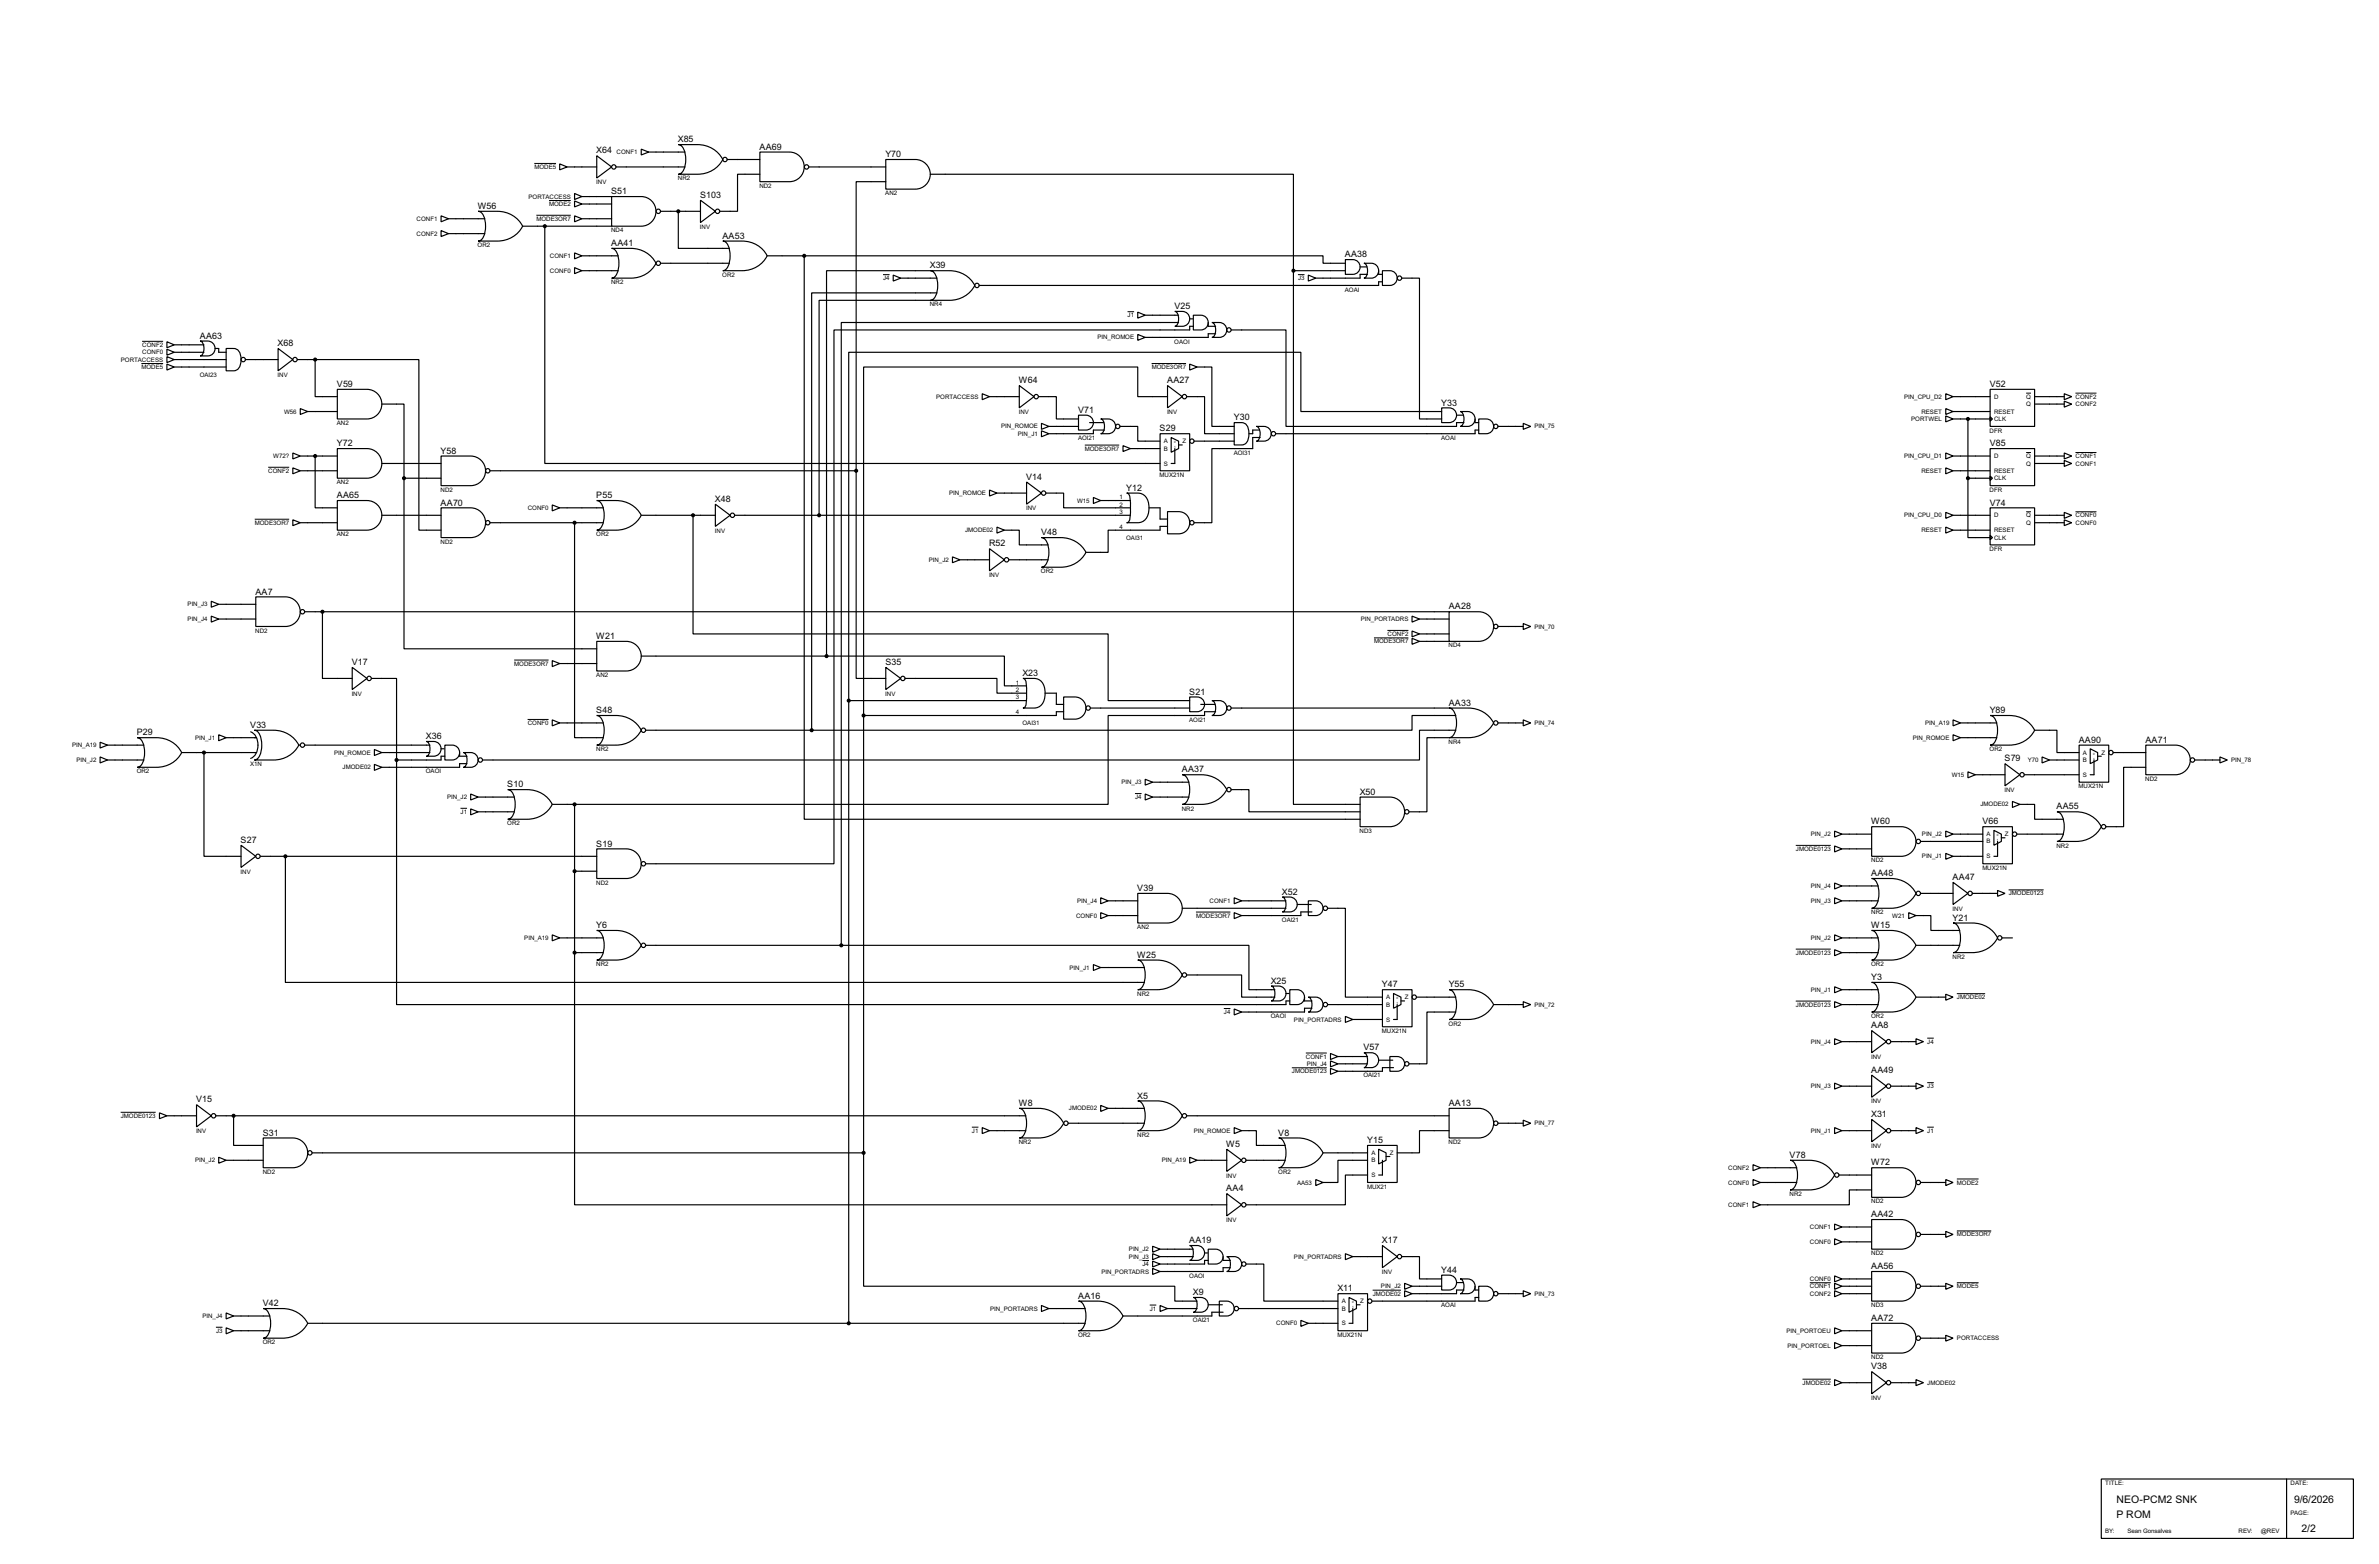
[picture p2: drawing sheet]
<svg xmlns="http://www.w3.org/2000/svg" width="815mm" height="536mm" viewBox="0 0 815 536" stroke-linecap="round" stroke-linejoin="round" font-family="sans-serif">
<defs><g id="words">
<g font-size="4">
<text x="725.3" y="514.9">NEO-PCM2 SNK</text>
<text x="786.2" y="514.9">9/6/2026</text>
<text x="725.3" y="520">P ROM</text>
<text x="788.7" y="525.1">2/2</text>
</g>
<g font-size="3.4">
<text x="204.4" y="52.6">X64</text>
<text x="232.3" y="48.7">X85</text>
<text x="260.3" y="51.3">AA69</text>
<text x="303.4" y="53.8">Y70</text>
<text x="163.7" y="71.6">W56</text>
<text x="209.5" y="66.5">S51</text>
<text x="239.9" y="67.8">S103</text>
<text x="247.6" y="81.8">AA53</text>
<text x="209.5" y="84.3">AA41</text>
<text x="460.9" y="88.2">AA38</text>
<text x="318.7" y="92">X39</text>
<text x="402.5" y="105.9">V25</text>
<text x="68.5" y="116.1">AA63</text>
<text x="95.2" y="118.6">X68</text>
<text x="349.2" y="131.3">W64</text>
<text x="400" y="131.3">AA27</text>
<text x="115.5" y="132.6">V59</text>
<text x="681.9" y="132.6">V52</text>
<text x="369.5" y="141.5">V71</text>
<text x="422.8" y="144">Y30</text>
<text x="493.9" y="139">Y33</text>
<text x="397.4" y="147.8">S29</text>
<text x="115.5" y="152.9">Y72</text>
<text x="151" y="155.5">Y58</text>
<text x="681.9" y="152.9">V85</text>
<text x="351.7" y="164.4">V14</text>
<text x="115.5" y="170.7">AA65</text>
<text x="151" y="173.2">AA70</text>
<text x="204.4" y="170.7">P55</text>
<text x="245" y="172">X48</text>
<text x="386" y="168.2">Y12</text>
<text x="681.9" y="173.2">V74</text>
<text x="356.8" y="183.4">V48</text>
<text x="339" y="187.2">R52</text>
<text x="87.5" y="203.7">AA7</text>
<text x="496.5" y="208.8">AA28</text>
<text x="204.4" y="219">W21</text>
<text x="120.6" y="227.9">V17</text>
<text x="303.4" y="227.9">S35</text>
<text x="350.4" y="231.7">X23</text>
<text x="407.6" y="238">S21</text>
<text x="204.4" y="244.4">S48</text>
<text x="496.5" y="241.8">AA33</text>
<text x="681.9" y="244.4">Y89</text>
<text x="46.9" y="252">P29</text>
<text x="85.8" y="249.4">V33</text>
<text x="146" y="253.3">X36</text>
<text x="712.4" y="254.5">AA90</text>
<text x="735.2" y="254.5">AA71</text>
<text x="687" y="260.9">S79</text>
<text x="173.9" y="269.8">S10</text>
<text x="405" y="264.7">AA37</text>
<text x="466" y="272.3">X50</text>
<text x="704.8" y="277.4">AA55</text>
<text x="641.3" y="282.5">W60</text>
<text x="679.4" y="282.5">V66</text>
<text x="82.5" y="288.8">S27</text>
<text x="204.4" y="290.1">S19</text>
<text x="389.8" y="305.3">V39</text>
<text x="641.3" y="300.2">AA48</text>
<text x="669.2" y="301.5">AA47</text>
<text x="439.3" y="306.6">X52</text>
<text x="669.2" y="315.5">Y21</text>
<text x="204.4" y="318">Y6</text>
<text x="641.3" y="318">W15</text>
<text x="389.8" y="328.2">W25</text>
<text x="641.3" y="335.8">Y3</text>
<text x="435.5" y="337.1">X25</text>
<text x="473.6" y="338.3">Y47</text>
<text x="496.5" y="338.3">Y55</text>
<text x="641.3" y="352.3">AA8</text>
<text x="467.3" y="359.9">V57</text>
<text x="641.3" y="367.6">AA49</text>
<text x="67.2" y="377.7">V15</text>
<text x="389.8" y="376.4">X5</text>
<text x="349.2" y="379">W8</text>
<text x="496.5" y="379">AA13</text>
<text x="641.3" y="382.8">X31</text>
<text x="90.1" y="389.1">S31</text>
<text x="438.1" y="389.1">V8</text>
<text x="420.3" y="393">W5</text>
<text x="468.5" y="391.7">Y15</text>
<text x="613.3" y="396.8">V78</text>
<text x="641.3" y="399.3">W72</text>
<text x="420.3" y="408.2">AA4</text>
<text x="641.3" y="417.1">AA42</text>
<text x="407.6" y="426">AA19</text>
<text x="473.6" y="426">X17</text>
<text x="493.9" y="436.1">Y44</text>
<text x="641.3" y="434.9">AA56</text>
<text x="408.8" y="443.8">X9</text>
<text x="458.4" y="442.5">X11</text>
<text x="90.1" y="447.6">V42</text>
<text x="369.5" y="445">AA16</text>
<text x="641.3" y="452.6">AA72</text>
<text x="641.3" y="469.2">V38</text>
</g>
<g font-size="2.4">
<text x="211.3" y="52.8">CONF1</text>
<text x="183.1" y="57.9">MODE5</text>
<text x="204.3" y="63.1">INV</text>
<text x="232.3" y="61.8">NR2</text>
<text x="260.2" y="64.3">ND2</text>
<text x="181.1" y="68.1">PORTACCESS</text>
<text x="188.2" y="70.6">MODE2</text>
<text x="303.4" y="66.9">AN2</text>
<text x="142.7" y="75.6">CONF1</text>
<text x="183.8" y="75.6">MODE3OR7</text>
<text x="142.7" y="80.8">CONF2</text>
<text x="209.4" y="79.6">ND4</text>
<text x="239.9" y="78.3">INV</text>
<text x="163.7" y="84.7">OR2</text>
<text x="188.4" y="88.3">CONF1</text>
<text x="188.4" y="93.5">CONF0</text>
<text x="247.5" y="94.9">OR2</text>
<text x="302.6" y="96">J4</text>
<text x="444.8" y="96">J3</text>
<text x="209.4" y="97.4">NR2</text>
<text x="460.9" y="99.9">AOAI</text>
<text x="318.6" y="105">NR4</text>
<text x="386.4" y="108.7">J1</text>
<text x="48.7" y="118.9">CONF2</text>
<text x="376.1" y="116.3">PIN_ROMOE</text>
<text x="402.4" y="117.7">OAOI</text>
<text x="41.4" y="123.9">PORTACCESS</text>
<text x="48.7" y="121.4">CONF0</text>
<text x="48.5" y="126.4">MODE5</text>
<text x="68.4" y="129.1">OAI23</text>
<text x="95.1" y="129.1">INV</text>
<text x="394.7" y="126.4">MODE3OR7</text>
<text x="320.8" y="136.6">PORTACCESS</text>
<text x="652.5" y="136.6">PIN_CPU_D2</text>
<text x="683.3" y="136.6">D</text>
<text x="694.4" y="136.6">Q</text>
<text x="711.3" y="136.6">CONF2</text>
<text x="97.3" y="141.7">W56</text>
<text x="349.1" y="141.8">INV</text>
<text x="399.9" y="141.8">INV</text>
<text x="658.4" y="141.7">RESET</text>
<text x="683.3" y="141.7">RESET</text>
<text x="694.4" y="139.1">Q</text>
<text x="711.3" y="139.1">CONF2</text>
<text x="115.4" y="145.7">AN2</text>
<text x="343.1" y="146.8">PIN_ROMOE</text>
<text x="348.8" y="149.3">PIN_J1</text>
<text x="525.8" y="146.8">PIN_75</text>
<text x="654.9" y="144.3">PORTWEL</text>
<text x="681.8" y="148.2">DFR</text>
<text x="683.3" y="144.3">CLK</text>
<text x="369.4" y="150.7">AOI21</text>
<text x="371.8" y="154.4">MODE3OR7</text>
<text x="398.8" y="151.8">A</text>
<text x="398.8" y="154.4">B</text>
<text x="405.2" y="151.8">Z</text>
<text x="422.8" y="155.8">AOI31</text>
<text x="493.9" y="150.7">AOAI</text>
<text x="93.6" y="157">W72?</text>
<text x="398.8" y="159.5">S</text>
<text x="652.5" y="157">PIN_CPU_D1</text>
<text x="683.3" y="157">D</text>
<text x="694.4" y="157">Q</text>
<text x="694.4" y="159.5">Q</text>
<text x="711.3" y="159.5">CONF1</text>
<text x="711.3" y="157">CONF1</text>
<text x="91.9" y="162">CONF2</text>
<text x="115.4" y="165.9">AN2</text>
<text x="397.4" y="163.4">MUX21N</text>
<text x="658.4" y="162">RESET</text>
<text x="683.3" y="162">RESET</text>
<text x="683.3" y="164.5">CLK</text>
<text x="151" y="168.5">ND2</text>
<text x="325.3" y="169.7">PIN_ROMOE</text>
<text x="369.1" y="172.2">W15</text>
<text x="383.7" y="171.1">1</text>
<text x="383.7" y="173.6">2</text>
<text x="681.8" y="168.5">DFR</text>
<text x="87.3" y="179.8">MODE3OR7</text>
<text x="180.8" y="174.7">CONF0</text>
<text x="351.6" y="174.9">INV</text>
<text x="383.7" y="176.2">3</text>
<text x="652.5" y="177.3">PIN_CPU_D0</text>
<text x="683.3" y="177.3">D</text>
<text x="694.4" y="177.3">Q</text>
<text x="694.4" y="179.8">Q</text>
<text x="711.3" y="179.8">CONF0</text>
<text x="711.3" y="177.3">CONF0</text>
<text x="115.4" y="183.8">AN2</text>
<text x="204.3" y="183.8">OR2</text>
<text x="245" y="182.5">INV</text>
<text x="330.7" y="182.4">JMODE02</text>
<text x="383.7" y="181.3">4</text>
<text x="385.9" y="185">OAI31</text>
<text x="658.4" y="182.4">RESET</text>
<text x="683.3" y="182.4">RESET</text>
<text x="683.3" y="184.9">CLK</text>
<text x="151" y="186.3">ND2</text>
<text x="681.8" y="188.8">DFR</text>
<text x="318.3" y="192.5">PIN_J2</text>
<text x="338.9" y="197.7">INV</text>
<text x="356.7" y="196.5">OR2</text>
<text x="64.3" y="207.8">PIN_J3</text>
<text x="64.3" y="212.8">PIN_J4</text>
<text x="466.3" y="212.8">PIN_PORTADRS</text>
<text x="525.8" y="215.4">PIN_70</text>
<text x="87.5" y="216.8">ND2</text>
<text x="470.9" y="220.5">MODE3OR7</text>
<text x="475.5" y="217.9">CONF2</text>
<text x="496.4" y="221.9">ND4</text>
<text x="176.2" y="228.1">MODE3OR7</text>
<text x="204.3" y="232">AN2</text>
<text x="120.5" y="238.4">INV</text>
<text x="303.4" y="238.4">INV</text>
<text x="348.2" y="234.6">1</text>
<text x="348.2" y="237.1">2</text>
<text x="348.2" y="239.7">3</text>
<text x="348.2" y="244.8">4</text>
<text x="180.8" y="248.4">CONF0</text>
<text x="350.4" y="248.5">OAI31</text>
<text x="407.5" y="247.3">AOI21</text>
<text x="525.8" y="248.4">PIN_74</text>
<text x="659.7" y="248.4">PIN_A19</text>
<text x="24.7" y="256">PIN_A19</text>
<text x="66.8" y="253.5">PIN_J1</text>
<text x="204.3" y="257.4">NR2</text>
<text x="496.4" y="254.9">NR4</text>
<text x="655.5" y="253.5">PIN_ROMOE</text>
<text x="681.8" y="257.4">OR2</text>
<text x="26.2" y="261.1">PIN_J2</text>
<text x="85.7" y="262.5">X1N</text>
<text x="114.5" y="258.6">PIN_ROMOE</text>
<text x="117.4" y="263.6">JMODE02</text>
<text x="694.9" y="261.1">Y70</text>
<text x="713.8" y="258.6">A</text>
<text x="713.8" y="261.1">B</text>
<text x="720.1" y="258.6">Z</text>
<text x="764.6" y="261.1">PIN_78</text>
<text x="46.8" y="265">OR2</text>
<text x="145.9" y="265">OAOI</text>
<text x="384.3" y="268.7">PIN_J3</text>
<text x="668.8" y="266.2">W15</text>
<text x="713.8" y="266.2">S</text>
<text x="735.2" y="267.6">ND2</text>
<text x="153.2" y="273.8">PIN_J2</text>
<text x="389" y="273.8">J4</text>
<text x="686.9" y="271.4">INV</text>
<text x="712.3" y="270.1">MUX21N</text>
<text x="157.8" y="278.9">J1</text>
<text x="405" y="277.7">NR2</text>
<text x="678.7" y="276.3">JMODE02</text>
<text x="173.8" y="282.8">OR2</text>
<text x="465.9" y="285.4">ND3</text>
<text x="620.5" y="286.5">PIN_J2</text>
<text x="658.6" y="286.5">PIN_J2</text>
<text x="680.8" y="286.5">A</text>
<text x="687.1" y="286.5">Z</text>
<text x="615.4" y="291.6">JMODE0123</text>
<text x="680.8" y="289">B</text>
<text x="704.7" y="290.4">NR2</text>
<text x="82.4" y="299.3">INV</text>
<text x="641.2" y="295.5">ND2</text>
<text x="658.6" y="294.1">PIN_J1</text>
<text x="679.3" y="298.1">MUX21N</text>
<text x="680.8" y="294.1">S</text>
<text x="204.3" y="303.1">ND2</text>
<text x="620.5" y="304.3">PIN_J4</text>
<text x="369.1" y="309.4">PIN_J4</text>
<text x="414.5" y="309.4">CONF1</text>
<text x="620.5" y="309.4">PIN_J3</text>
<text x="688.4" y="306.8">JMODE0123</text>
<text x="368.8" y="314.4">CONF0</text>
<text x="409.9" y="314.4">MODE3OR7</text>
<text x="439.3" y="315.8">OAI21</text>
<text x="641.2" y="313.3">NR2</text>
<text x="648.5" y="314.4">W21</text>
<text x="669.1" y="312">INV</text>
<text x="179.7" y="322.1">PIN_A19</text>
<text x="389.7" y="318.4">AN2</text>
<text x="620.5" y="322.1">PIN_J2</text>
<text x="615.4" y="327.1">JMODE0123</text>
<text x="669.1" y="328.5">NR2</text>
<text x="204.3" y="331.1">NR2</text>
<text x="366.5" y="332.2">PIN_J1</text>
<text x="641.2" y="331.1">OR2</text>
<text x="389.7" y="341.2">NR2</text>
<text x="620.5" y="339.8">PIN_J1</text>
<text x="419.4" y="347.5">J4</text>
<text x="475" y="342.4">A</text>
<text x="475" y="344.9">B</text>
<text x="481.4" y="342.4">Z</text>
<text x="525.8" y="344.9">PIN_72</text>
<text x="615.4" y="344.9">JMODE0123</text>
<text x="670.6" y="342.4">JMODE02</text>
<text x="435.5" y="348.9">OAOI</text>
<text x="443.4" y="350">PIN_PORTADRS</text>
<text x="473.6" y="353.9">MUX21N</text>
<text x="475" y="350">S</text>
<text x="496.4" y="351.4">OR2</text>
<text x="641.2" y="348.9">OR2</text>
<text x="620.5" y="357.6">PIN_J4</text>
<text x="660.5" y="357.6">J4</text>
<text x="447.5" y="362.7">CONF1</text>
<text x="447.8" y="365.2">PIN_J4</text>
<text x="641.2" y="362.8">INV</text>
<text x="442.7" y="367.8">JMODE0123</text>
<text x="467.2" y="369.2">OAI21</text>
<text x="620.5" y="372.9">PIN_J3</text>
<text x="660.5" y="372.9">J3</text>
<text x="41.4" y="383">JMODE0123</text>
<text x="366.3" y="380.5">JMODE02</text>
<text x="641.2" y="378.1">INV</text>
<text x="67.2" y="388.2">INV</text>
<text x="333.1" y="388.1">J1</text>
<text x="389.7" y="389.5">NR2</text>
<text x="409.1" y="388.1">PIN_ROMOE</text>
<text x="525.8" y="385.6">PIN_77</text>
<text x="620.5" y="388.1">PIN_J1</text>
<text x="660.5" y="388.1">J1</text>
<text x="349.1" y="392">NR2</text>
<text x="470" y="395.7">A</text>
<text x="476.3" y="395.7">Z</text>
<text x="496.4" y="392">ND2</text>
<text x="641.2" y="393.3">INV</text>
<text x="66.8" y="398.3">PIN_J2</text>
<text x="398.1" y="398.3">PIN_A19</text>
<text x="470" y="398.3">B</text>
<text x="592.3" y="400.8">CONF2</text>
<text x="90" y="402.2">ND2</text>
<text x="420.2" y="403.5">INV</text>
<text x="438" y="402.2">OR2</text>
<text x="444.5" y="405.9">AA53</text>
<text x="468.5" y="407.3">MUX21</text>
<text x="470" y="403.3">S</text>
<text x="592.3" y="405.9">CONF0</text>
<text x="670.6" y="405.9">MODE2</text>
<text x="592.3" y="413.5">CONF1</text>
<text x="613.3" y="409.8">NR2</text>
<text x="641.2" y="412.4">ND2</text>
<text x="420.2" y="418.7">INV</text>
<text x="620.2" y="421.1">CONF1</text>
<text x="670.6" y="423.7">MODE3OR7</text>
<text x="386.9" y="428.7">PIN_J2</text>
<text x="386.9" y="431.3">PIN_J3</text>
<text x="443.4" y="431.3">PIN_PORTADRS</text>
<text x="620.2" y="426.2">CONF0</text>
<text x="641.2" y="430.1">ND2</text>
<text x="377.4" y="436.4">PIN_PORTADRS</text>
<text x="391.5" y="433.8">J4</text>
<text x="407.5" y="437.8">OAOI</text>
<text x="473.6" y="436.5">INV</text>
<text x="470.4" y="444">JMODE02</text>
<text x="473.2" y="441.4">PIN_J2</text>
<text x="525.8" y="444">PIN_73</text>
<text x="620.2" y="438.9">CONF0</text>
<text x="620.2" y="444">CONF2</text>
<text x="620.2" y="441.4">CONF1</text>
<text x="670.6" y="441.4">MODE5</text>
<text x="339.3" y="449.1">PIN_PORTADRS</text>
<text x="394" y="449.1">J1</text>
<text x="459.8" y="446.5">A</text>
<text x="459.8" y="449.1">B</text>
<text x="466.1" y="446.5">Z</text>
<text x="493.9" y="447.9">AOAI</text>
<text x="641.2" y="447.9">ND3</text>
<text x="69.4" y="451.6">PIN_J4</text>
<text x="408.8" y="453">OAI21</text>
<text x="437.4" y="454.1">CONF0</text>
<text x="459.8" y="454.1">S</text>
<text x="74" y="456.7">J3</text>
<text x="90" y="460.6">OR2</text>
<text x="369.4" y="458.1">OR2</text>
<text x="458.3" y="458.1">MUX21N</text>
<text x="612.2" y="456.7">PIN_PORTOEU</text>
<text x="612.6" y="461.8">PIN_PORTOEL</text>
<text x="670.6" y="459.2">PORTACCESS</text>
<text x="641.2" y="465.7">ND2</text>
<text x="617.7" y="474.5">JMODE02</text>
<text x="641.2" y="479.7">INV</text>
<text x="660.5" y="474.5">JMODE02</text>
<text x="721.4" y="508.9">TITLE:</text>
<text x="784.9" y="508.9">DATE:</text>
<text x="784.9" y="519.1">PAGE:</text>
<text x="721.4" y="525.4">BY:</text>
<text x="729" y="525.4">Sean Gonsalves</text>
<text x="767.1" y="525.4">REV:</text>
<text x="774.8" y="525.4">@REV</text>
</g>
<g font-size="1.2">
<text x="402.4" y="151.8">0</text>
<text x="402.4" y="153.7">1</text>
<text x="717.4" y="258.6">0</text>
<text x="717.4" y="260.3">1</text>
<text x="684.3" y="286.5">0</text>
<text x="684.3" y="288.3">1</text>
<text x="478.6" y="342.4">0</text>
<text x="478.6" y="344.2">1</text>
<text x="463.4" y="446.5">0</text>
<text x="463.4" y="448.3">1</text>
</g>
</g></defs>
<g fill="none" stroke="#000" stroke-width=".4">
<path d="M191.8 56.2l2.6 1-2.6 1zM194.4 57.2h10.1M204.5 53.4l5.1 3.8-5.1 3.8zM211.1 57.2h23.7M219.8 51.1l2.5 1-2.5 1zM222.3 52.1h12.5M232.5 49.6h6.6a9.6 9.6 0 0 1 8.6 5.1 9.6 9.6 0 0 1-8.6 5h-6.6a3.2 3.2 0 0 0 2.3-3.1 7.7 7.7 0 0 0-1.3-6.6zM249.2 54.7h11.2M260.4 52.1h10.2a5.1 5.1 0 0 1 5 5.1 5.1 5.1 0 0 1-5 5.1h-10.2zM260.4 59.7h-7.6v12.7h-6.1M277.2 57.2h26.4M303.6 54.7h10.1a5.1 5.1 0 0 1 5.1 5 5.1 5.1 0 0 1-5.1 5.1h-10.1z"/>
<path d="M318.8 59.7h124.5v33.1M151.2 74l2.5 1-2.5 1zM151.2 79l2.5 1.1-2.5 1zM153.7 75h12.5M163.9 72.4h6.6a9.6 9.6 0 0 1 8.6 5.1 9.5 9.5 0 0 1-8.6 5.1h-6.6a3.2 3.2 0 0 0 2.3-3.1 7.8 7.8 0 0 0-1.3-6.7zM179.1 77.5h30.5M186.7 77.5v81.3h210.9M196.9 66.3l2.5 1.1-2.5 1zM196.9 74l2.5 1-2.5 1zM196.9 68.9l2.5 1-2.5 1zM199.4 75h10.2M199.4 67.4h10.2"/>
<path d="M199.4 69.9h10.2M209.6 67.4h10.2a5.1 5.1 0 0 1 5 5 5.1 5.1 0 0 1-5 5.1h-10.2zM226.4 72.4h13.7M232.5 72.4v12.7h17.5M240.1 68.6l5.1 3.8-5.1 3.9zM303.6 62.3h-10.2v99M153.7 80.1h12.5M196.9 91.7l2.5 1.1-2.5 1zM196.9 86.7l2.5 1-2.5 1zM199.4 92.8h12.5M199.4 87.7h12.5M209.6 85.1h6.6a9.5 9.5 0 0 1 8.6 5.1 9.5 9.5 0 0 1-8.6 5.1h-6.6a3.2 3.2 0 0 0 2.3-3.1 7.9 7.9 0 0 0-1.3-6.7z"/>
<path d="M226.4 90.2h23.6M247.7 82.6h6.6a9.4 9.4 0 0 1 8.6 5.1 9.5 9.5 0 0 1-8.6 5.1h-6.6a3.2 3.2 0 0 0 2.3-3.2 7.8 7.8 0 0 0-1.3-6.6zM262.9 87.7h12.7M275.6 87.7v193h190.5M275.6 87.7h177.8v2.5h7.7M306.1 94.3l2.6 1-2.6 1zM308.7 95.3h12.4M318.8 92.8h6.6a9.6 9.6 0 0 1 8.7 5 9.6 9.6 0 0 1-8.7 5.1h-6.6a3.2 3.2 0 0 0 2.4-3.1 7.6 7.6 0 0 0-1.4-6.6zM318.8 92.8h-35.5v132M443.3 92.8v182.8h22.8M443.3 92.8h17.8M448.4 94.3l2.5 1-2.5 1z"/>
<path d="M461.1 89a5 5 0 0 1 4.1 .5 2.54 2.54 0 0 1 .8 2.8 2.54 2.54 0 0 1-2.4 1.7h-2.5zM466.1 91.5h2.3M467.4 90.2a5 5 0 0 1 4.1 .5 2.57 2.57 0 0 1 .8 2.9 2.57 2.57 0 0 1-2.3 1.7h-2.6a3.2 3.2 0 0 0 .9-4.4zM468.7 94h-2.6v1.3h-15.2M472.5 92.8v1.2h1.3M473.8 92.8a5 5 0 0 1 4.1 .5 2.53 2.53 0 0 1 .8 2.8 2.53 2.53 0 0 1-2.4 1.7h-2.5zM473.8 96.6h-1.3v1.2h-136.9M480.4 95.3h6.1v48.3h7.6M57.2 117.1l2.5 1.1-2.5 1zM57.2 119.7l2.5 1-2.5 1zM59.7 118.2h10.2M68.6 116.9a5 5 0 0 1 4.2 .5 2.55 2.55 0 0 1 .8 2.9 2.55 2.55 0 0 1-2.4 1.7h-2.6a3.1 3.1 0 0 0 .9-4.4z"/>
<path d="M73.7 119.4h1.3v1.3h2.5M77.5 119.4h2.6a3 3 0 0 1 2.5 3.8 3.1 3.1 0 0 1-2.5 3.9h-2.6zM95.3 119.4l5.1 3.8-5.1 3.9zM318.8 102.9h-38.1v73.7M321.1 100.4h-42.9v149.8M389.9 107l2.6 1-2.6 1zM389.9 114.6l2.6 1-2.6 1zM392.5 108h11.4M402.6 106.7a5.1 5.1 0 0 1 4.2 .5 2.56 2.56 0 0 1 .8 2.9 2.56 2.56 0 0 1-2.4 1.7h-2.6a3.1 3.1 0 0 0 .9-4.4zM403.9 110.5h-115.6v213.4M407.7 109.3h1M409 108a5.2 5.2 0 0 1 4.1 .5 2.54 2.54 0 0 1 .8 2.9 2.54 2.54 0 0 1-2.4 1.7h-2.5z"/>
<path d="M409 111.8h-1.3v1.3h-121.9v182.9h-64.5M414.1 110.5v1.3h2.5M415.3 110.5a5 5 0 0 1 4.2 .6 2.55 2.55 0 0 1 .8 2.8 2.55 2.55 0 0 1-2.4 1.7h-2.6a3.1 3.1 0 0 0 .9-4.3zM416.6 114.4h-2.5v1.2h-21.6M421.9 113.1h18.8v33h58.5v-1.3h2.5M57.2 122.2l2.5 1-2.5 1.1zM57.2 124.8l2.5 1-2.5 1zM59.7 123.2h17.8M59.7 120.7h10.2M59.7 125.8h17.8M84.1 123.2h11.2M101.9 123.2h6.1"/>
<path d="M108 123.2h35.6v58.5h7.6M108 123.2v12.7h7.6M115.6 133.4h10.2a5.1 5.1 0 0 1 5.1 5.1 5.1 5.1 0 0 1-5.1 5.1h-10.2zM130.9 138.5h7.6v25.4M336.6 134.9l2.5 1-2.5 1.1zM339.1 135.9h10.2M349.3 132.1l5.1 3.8-5.1 3.9zM355.9 135.9h6.1v7.7h7.6M400.1 132.1l5.1 3.8-5.1 3.9zM400.1 135.9h-10.2v-10.1h-93.9v119.4M406.7 135.9h6.1v12.7h10.2M407.7 124.8l2.6 1-2.6 1z"/>
<path d="M410.3 125.8h5v20.3h7.7M494.1 139.8a5.2 5.2 0 0 1 4.1 .5 2.54 2.54 0 0 1 .8 2.8 2.54 2.54 0 0 1-2.4 1.7h-2.5zM666.8 134.9l2.5 1-2.5 1.1zM669.3 135.9h12.7M682 133.4h15.3v12.7h-15.3zM697.3 135.9h10.1M697.3 138.5h10.1M707.4 137.5l2.6 1-2.6 1zM707.4 134.9l2.6 1-2.6 1.1zM100.4 155.2l2.5 1.1-2.5 1zM102.9 140l2.6 1-2.6 1zM102.9 156.3h12.7"/>
<path d="M105.5 141h10.1M108 156.3v17.7h7.6M115.6 153.7h10.2a5.1 5.1 0 0 1 5.1 5.1 5.1 5.1 0 0 1-5.1 5.1h-10.2zM130.9 158.8h20.3M151.2 156.3h10.1a5.1 5.1 0 0 1 5.1 5 5.1 5.1 0 0 1-5.1 5.1h-10.1zM356.9 145.1l2.6 1-2.6 1zM356.9 147.6l2.6 1-2.6 1.1zM359.5 146.1h10.1M369.6 142.3a5 5 0 0 1 4.1 .5 2.55 2.55 0 0 1 .9 2.8 2.55 2.55 0 0 1-2.4 1.8h-2.6zM373.4 144.8h4.9M377.2 143.6a5.1 5.1 0 0 1 4.2 .5 2.53 2.53 0 0 1 .8 2.8 2.53 2.53 0 0 1-2.4 1.7h-2.6a3.1 3.1 0 0 0 .9-4.3zM378.5 147.4h-3.8v1.2h-15.2"/>
<path d="M383.8 146.1h6.1v5.1h7.7M384.9 152.7l2.5 1-2.5 1zM387.4 153.7h10.2M397.6 148.6h10.1v12.7h-10.1zM401.4 149.9l2.5 1.3v2.5l-2.5 1.3zM402.6 153.7v5.1h-1.2M403.9 152.5h1.3M409.2 151.2h13.8M423 144.8h2.5a2.99 2.99 0 0 1 2.5 3.8 3 3 0 0 1-2.5 3.9h-2.5zM430.6 146.1a5.2 5.2 0 0 1 4.1 .5 2.54 2.54 0 0 1 .8 2.9 2.54 2.54 0 0 1-2.4 1.7h-2.5a3.1 3.1 0 0 0 .9-4.4zM431.6 147.4h-2.3v1.2h-1.3M431.9 149.9h-2.6v3.8h-14v25.4h-6.1"/>
<path d="M494.1 141h-48.3v-20.3h-154.9v119.4M499.2 142.3h2.3M500.4 141a5.1 5.1 0 0 1 4.2 .5 2.57 2.57 0 0 1 .8 2.9 2.57 2.57 0 0 1-2.4 1.7h-2.6a3.1 3.1 0 0 0 .9-4.4zM505.5 143.6v1.2h1.3M506.8 143.6a5.1 5.1 0 0 1 4.1 .5 2.53 2.53 0 0 1 .8 2.8 2.53 2.53 0 0 1-2.4 1.7h-2.5zM506.8 147.4h-1.3v1.2h-68.3M513.4 146.1h8.6M522 145.1l2.6 1-2.6 1zM666.8 155.2l2.5 1.1-2.5 1zM666.8 140l2.5 1-2.5 1zM666.8 142.5l2.5 1.1-2.5 1zM669.3 156.3h12.7"/>
<path d="M669.3 141h12.7M669.3 143.6h12.7M674.4 143.6v20.3M682 153.7h15.3v12.7h-15.3zM682 142.8l.8 .8-.8 .7zM697.3 156.3h10.1M697.3 158.8h10.1M707.4 157.8l2.6 1-2.6 1zM707.4 155.2l2.6 1.1-2.6 1zM100.4 160.3l2.5 1-2.5 1.1zM100.4 178.1l2.5 1-2.5 1zM102.9 161.3h12.7"/>
<path d="M102.9 179.1h12.7M115.6 171.5h10.2a5.1 5.1 0 0 1 5.1 5.1 5.1 5.1 0 0 1-5.1 5.1h-10.2zM130.9 176.6h20.3M138.5 163.9v58.4h66M138.5 163.9h12.7M151.2 174h10.1a5.1 5.1 0 0 1 5.1 5.1 5.1 5.1 0 0 1-5.1 5.1h-10.1zM167.9 161.3h125.5M167.9 179.1h38.9M189.3 173l2.5 1-2.5 1.1zM191.8 174h15M196.9 179.1v73.7h9.9M204.5 171.5h6.6a9.6 9.6 0 0 1 8.7 5.1 9.6 9.6 0 0 1-8.7 5.1h-6.6a3.2 3.2 0 0 0 2.4-3.2 7.6 7.6 0 0 0-1.4-6.6z"/>
<path d="M219.8 176.6h25.4M237.5 176.6v40.6h142.3v22.9h27.9M245.2 172.8l5 3.8-5 3.8zM251.8 176.6h135.6M293.4 161.3v71.2h10.2M339.1 167.9l2.6 1.1-2.6 1zM341.7 169h10.1M351.8 165.2l5.1 3.8-5.1 3.8zM358.4 169h6.1v5h22.9M374.7 170.5l2.5 1-2.5 1zM377.2 171.5h10.2M386.1 169h3.8a3.9 3.9 0 0 1 3.8 3.9 5 5 0 0 1-3.1 6.1l-4.5 .1a2.89 2.89 0 0 0 1.3-3.4 18.9 18.9 0 0 0-.5-6.3z"/>
<path d="M393.8 174h3.8v3.9h2.5M400.1 175.3h3.8a3.8 3.8 0 0 1 3.8 3.8 3.8 3.8 0 0 1-3.8 3.8h-3.8zM666.8 175.6l2.5 1-2.5 1zM666.8 160.3l2.5 1-2.5 1.1zM669.3 176.6h12.7M669.3 161.3h12.7M674.4 163.9v20.3h7.6M674.4 163.9h7.6M682 163.1l.8 .8-.8 .7zM682 174h15.3v12.7h-15.3zM697.3 176.6h10.1M697.3 179.1h10.1"/>
<path d="M707.4 178.1l2.6 1-2.6 1zM707.4 175.6l2.6 1-2.6 1zM326.4 190.8l2.6 1-2.6 1zM329 191.8h10.1M339.1 188l5.1 3.8-5.1 3.8zM341.7 180.6l2.5 1.1-2.5 1zM344.2 181.7h5.1v5h9.9M345.7 191.8h13.5M356.9 184.2h6.6a9.6 9.6 0 0 1 8.7 5.1 9.6 9.6 0 0 1-8.7 5.1h-6.6a3.2 3.2 0 0 0 2.4-3.2 7.6 7.6 0 0 0-1.4-6.6zM400.1 180.4h-2.5v1.3h-17.8v7.6h-7.6M666.8 180.6l2.5 1.1-2.5 1zM669.3 181.7h12.7"/>
<path d="M682 183.4l.8 .8-.8 .8zM72.4 206l2.6 1.1-2.6 1zM72.4 211.1l2.6 1-2.6 1.1zM75 212.1h12.7M75 207.1h12.7M87.7 204.5h10.1a5.1 5.1 0 0 1 5.1 5.1 5.1 5.1 0 0 1-5.1 5.1h-10.1zM104.4 209.6h392.2M110.5 209.6v22.9h10.2M204.5 219.8h10.2a5.1 5.1 0 0 1 5.1 5 5.1 5.1 0 0 1-5.1 5.1h-10.2zM483.9 211.1l2.6 1-2.6 1.1zM483.9 216.2l2.6 1-2.6 1zM483.9 218.7l2.6 1.1-2.6 1z"/>
<path d="M486.5 212.1h10.1M486.5 217.2h10.1M486.5 219.8h10.1M496.6 209.6h10.2a5.1 5.1 0 0 1 5.1 5.1 5.1 5.1 0 0 1-5.1 5.1h-10.2zM513.4 214.7h8.6M522 213.7l2.6 1-2.6 1zM120.7 228.7l5.1 3.8-5.1 3.8zM127.3 232.5h8.6v27.9M189.3 226.4l2.5 1-2.5 1zM191.8 227.4h12.7M219.8 224.8h63.5M283.3 224.8h60.9v10.2h7.6"/>
<path d="M303.6 228.7l5.1 3.8-5.1 3.8zM310.2 232.5h31.5v5h10.1M350.6 232.5h3.8a3.8 3.8 0 0 1 3.7 3.9 5 5 0 0 1-3.1 6.1l-4.4 .1a1.56 1.56 0 0 0 1.1-1.7l.1-5.9a2.35 2.35 0 0 0-1.2-2.5zM358.2 237.5h3.8v3.9h2.5M364.5 238.8h3.9a3.8 3.8 0 0 1 3.8 3.8 3.8 3.8 0 0 1-3.8 3.8h-3.9zM407.7 238.8a5.1 5.1 0 0 1 4.1 .5 2.52 2.52 0 0 1 .9 2.9 2.52 2.52 0 0 1-2.4 1.7h-2.6zM34.3 254.3l2.6 1-2.6 1zM34.3 259.4l2.6 1-2.6 1zM36.9 255.3h12.4M47 252.8h6.6a9.5 9.5 0 0 1 8.7 5.1 9.5 9.5 0 0 1-8.7 5h-6.6a3.1 3.1 0 0 0 2.4-3.1 7.8 7.8 0 0 0-1.3-6.6zM62.3 257.9h25.6M69.9 257.9v35.5h12.7"/>
<path d="M75 251.8l2.5 1-2.5 1zM77.5 252.8h10.4M85.9 250.8a5.5 5.5 0 0 1 1.5 8l-1.5 1.1M87.2 250.2h6.6a9.6 9.6 0 0 1 8.6 5.1 9.6 9.6 0 0 1-8.6 5.1h-6.6a3.2 3.2 0 0 0 2.3-3.1 7.8 7.8 0 0 0-1.3-6.7zM102.4 255.3h.5M104.4 255.3h43M128.3 256.8l2.6 1.1-2.6 1zM130.9 257.9h16.5M146.1 254.1a5.1 5.1 0 0 1 4.1 .5 2.54 2.54 0 0 1 .8 2.8 2.54 2.54 0 0 1-2.4 1.7h-2.5a3.1 3.1 0 0 0 .9-4.3zM151.2 256.6h1M152.5 255.3a5.1 5.1 0 0 1 4.1 .5 2.57 2.57 0 0 1 .8 2.9 2.57 2.57 0 0 1-2.4 1.7h-2.5zM152.5 259.1h-1.3v1.3h-15.3"/>
<path d="M157.5 257.9v1.2h2.6M158.8 257.9a5.1 5.1 0 0 1 4.1 .5 2.53 2.53 0 0 1 .8 2.8 2.53 2.53 0 0 1-2.4 1.7h-2.5a3.1 3.1 0 0 0 .9-4.3zM189.3 246.7l2.5 1-2.5 1zM191.8 247.7h15M204.5 245.2h6.6a9.6 9.6 0 0 1 8.7 5 9.6 9.6 0 0 1-8.7 5.1h-6.6a3.2 3.2 0 0 0 2.4-3.1 7.6 7.6 0 0 0-1.4-6.6zM221.3 250.2h56.9M290.9 240.1h60.9M290.9 240.1v213.3M296 245.2v149.8M364.5 243.9h-2.5v1.3h-66M373.7 242.6h34M411.5 241.4h4.9"/>
<path d="M415.3 240.1a5.1 5.1 0 0 1 4.2 .5 2.56 2.56 0 0 1 .8 2.8 2.56 2.56 0 0 1-2.4 1.8h-2.6a3.1 3.1 0 0 0 .9-4.4zM416.6 243.9h-3.8v1.3h-33v30.4h-182.9M421.9 242.6h74.7M496.6 242.6h6.6a9.6 9.6 0 0 1 8.7 5.1 9.6 9.6 0 0 1-8.7 5.1h-6.6a3.2 3.2 0 0 0 2.4-3.2 7.7 7.7 0 0 0-1.4-6.6zM496.6 252.8h-7.6v25.4h-6.1M498.9 250.2h-12.4v10.2h-321.1M498.9 245.2h-15v5h-205.7M513.4 247.7h8.6M522 246.7l2.6 1-2.6 1zM669.3 246.7l2.6 1-2.6 1zM669.3 251.8l2.6 1-2.6 1zM671.9 247.7h12.4"/>
<path d="M671.9 252.8h12.4M682 245.2h6.6a9.5 9.5 0 0 1 8.7 5 9.5 9.5 0 0 1-8.7 5.1h-6.6a3.2 3.2 0 0 0 2.4-3.1 7.7 7.7 0 0 0-1.3-6.6zM697.3 250.2h7.6v7.7h7.6M699.8 259.4l2.6 1-2.6 1zM712.5 255.3h10.2v12.7h-10.2zM716.3 256.6l2.6 1.3v2.5l-2.6 1.3zM718.9 259.1h1.2M724.2 257.9h11.2M735.4 255.3h10.1a5.1 5.1 0 0 1 5.1 5.1 5.1 5.1 0 0 1-5.1 5.1h-10.1zM760.8 259.4l2.5 1-2.5 1zM36.9 260.4h12.4M128.3 261.9l2.6 1-2.6 1.1z"/>
<path d="M135.9 260.4v83.8h304.8v-1.2h1.3M160.1 261.7h-2.6v1.2h-26.6M161.3 272.1l2.6 1-2.6 1zM161.3 277.2l2.6 1-2.6 1zM163.9 273.1h12.4M163.9 278.2h12.4M174 270.6h6.6a9.5 9.5 0 0 1 8.7 5 9.5 9.5 0 0 1-8.7 5.1h-6.6a3.2 3.2 0 0 0 2.4-3.1 7.7 7.7 0 0 0-1.3-6.6zM189.3 275.6h7.6M196.9 275.6v50.8M392.5 267l2.5 1-2.5 1zM392.5 272.1l2.5 1-2.5 1zM395 268h12.5"/>
<path d="M395 273.1h12.5M405.2 265.5h6.6a9.6 9.6 0 0 1 8.6 5.1 9.5 9.5 0 0 1-8.6 5h-6.6a3.1 3.1 0 0 0 2.3-3.1 7.8 7.8 0 0 0-1.3-6.6zM421.9 270.6h6.1v7.6h38.1M466.1 273.1h10.2a5.1 5.1 0 0 1 5.1 5.1 5.1 5.1 0 0 1-5.1 5.1h-10.2zM674.4 264.5l2.6 1-2.6 1zM677 265.5h10.1M687.1 261.7l5.1 3.8-5.1 3.8zM689.7 274.6l2.5 1-2.5 1.1zM692.2 275.6h5.1v5.1h9.9M693.7 265.5h18.8M702.4 260.4h10.1M704.9 278.2h6.6a9.5 9.5 0 0 1 8.6 5.1 9.4 9.4 0 0 1-8.6 5h-6.6a3.1 3.1 0 0 0 2.3-3.1 7.9 7.9 0 0 0-1.3-6.6z"/>
<path d="M717.6 260.4v5.1h-1.3M735.4 262.9h-7.6v20.4h-6.1M752.1 260.4h8.7M82.6 289.6l5.1 3.8-5.1 3.8zM89.2 293.4h115.3M97.8 293.4v43.2h294.4M196.9 298.5h7.6M204.5 290.9h10.2a5.1 5.1 0 0 1 5.1 5 5.1 5.1 0 0 1-5.1 5.1h-10.2zM628.7 284.8l2.5 1-2.5 1zM628.7 289.9l2.5 1-2.5 1zM631.2 285.8h10.2M631.2 290.9h10.2"/>
<path d="M641.4 283.3h10.2a5.1 5.1 0 0 1 5 5 5.1 5.1 0 0 1-5 5.1h-10.2zM658.2 288.3h21.3M666.8 284.8l2.5 1-2.5 1zM666.8 292.4l2.5 1-2.5 1zM669.3 293.4h10.2M669.3 285.8h10.2M679.5 283.3h10.2v12.7h-10.2zM683.3 284.5l2.6 1.3v2.5l-2.6 1.3zM684.6 288.3v5.1h-1.3M685.9 287.1h1.2M691.2 285.8h16M204.5 318.8h6.6a9.6 9.6 0 0 1 8.7 5.1 9.6 9.6 0 0 1-8.7 5.1h-6.6a3.2 3.2 0 0 0 2.4-3.2 7.7 7.7 0 0 0-1.4-6.6z"/>
<path d="M377.2 307.6l2.6 1.1-2.6 1zM377.2 312.7l2.6 1-2.6 1.1zM379.8 308.7h10.1M379.8 313.7h10.1M389.9 306.1h10.2a5.1 5.1 0 0 1 5.1 5.1 5.1 5.1 0 0 1-5.1 5.1h-10.2zM405.2 311.2h35.5M423 307.6l2.5 1.1-2.5 1zM423 312.7l2.5 1-2.5 1.1zM425.5 308.7h15.2M439.5 307.4a5 5 0 0 1 4.1 .5 2.55 2.55 0 0 1 .8 2.8 2.55 2.55 0 0 1-2.4 1.8h-2.5a3.2 3.2 0 0 0 .8-4.4zM444.6 309.9h4.8M448.4 308.7a5 5 0 0 1 4.1 .5 2.53 2.53 0 0 1 .8 2.8 2.53 2.53 0 0 1-2.4 1.7h-2.5z"/>
<path d="M449.6 312.5h-3.8v1.2h-20.3M455 311.2h6.1v30.5h12.7M628.7 302.6l2.5 1-2.5 1zM628.7 307.6l2.5 1.1-2.5 1zM631.2 308.7h12.5M631.2 303.6h12.5M641.4 318.8h6.6a9.5 9.5 0 0 1 8.6 5.1 9.4 9.4 0 0 1-8.6 5.1h-6.6a3.2 3.2 0 0 0 2.3-3.2 7.9 7.9 0 0 0-1.3-6.6zM641.4 301h6.6a9.5 9.5 0 0 1 8.6 5.1 9.5 9.5 0 0 1-8.6 5.1h-6.6a3.2 3.2 0 0 0 2.3-3.1 7.9 7.9 0 0 0-1.3-6.7zM654.1 312.7l2.5 1-2.5 1.1zM656.6 313.7h5.1v5.1h9.9M658.2 306.1h11.1M669.3 316.3h6.6a9.5 9.5 0 0 1 8.7 5.1 9.5 9.5 0 0 1-8.7 5h-6.6a3.1 3.1 0 0 0 2.4-3.1 7.8 7.8 0 0 0-1.3-6.6z"/>
<path d="M669.3 302.3l5.1 3.8-5.1 3.8zM675.9 306.1h8.7M684.6 305.1l2.5 1-2.5 1zM189.3 320.3l2.5 1.1-2.5 1zM191.8 321.4h15M196.9 326.4v86.4h223.5M196.9 326.4h9.9M221.3 323.9h67M288.3 323.9h139.7v15.2h8.9M374.7 330.5l2.5 1-2.5 1zM377.2 331.5h15M389.9 329h6.6a9.5 9.5 0 0 1 8.7 5.1 9.5 9.5 0 0 1-8.7 5h-6.6a3.1 3.1 0 0 0 2.4-3.1 7.8 7.8 0 0 0-1.3-6.6z"/>
<path d="M406.7 334.1h18.8v7.6h11.4M435.7 337.9a5 5 0 0 1 4.1 .5 2.57 2.57 0 0 1 .8 2.8 2.57 2.57 0 0 1-2.4 1.8h-2.5a3.2 3.2 0 0 0 .8-4.4zM442 339.1a4.9 4.9 0 0 1 4.1 .6 2.56 2.56 0 0 1 .8 2.8 2.56 2.56 0 0 1-2.3 1.7h-2.6zM473.8 339.1h10.1v12.7h-10.1zM496.6 339.1h6.6a9.6 9.6 0 0 1 8.7 5.1 9.6 9.6 0 0 1-8.7 5.1h-6.6a3.2 3.2 0 0 0 2.4-3.1 7.7 7.7 0 0 0-1.4-6.7zM628.7 320.3l2.5 1.1-2.5 1zM628.7 338.1l2.5 1-2.5 1.1zM628.7 325.4l2.5 1-2.5 1.1zM631.2 321.4h12.5M631.2 339.1h12.5M631.2 326.4h12.5M641.4 336.6h6.6a9.4 9.4 0 0 1 8.6 5.1 9.5 9.5 0 0 1-8.6 5.1h-6.6a3.2 3.2 0 0 0 2.3-3.2 7.8 7.8 0 0 0-1.3-6.6z"/>
<path d="M656.6 323.9h15M686.1 321.4h3.6M423 345.7l2.5 1.1-2.5 1zM440.7 340.4h1.1M447.1 341.7v1.3h2.5M448.4 341.7a5 5 0 0 1 4.1 .5 2.57 2.57 0 0 1 .8 2.8 2.57 2.57 0 0 1-2.4 1.8h-2.5a3.2 3.2 0 0 0 .8-4.4zM449.6 345.5h-2.5v1.3h-21.6M455 344.2h18.8M461.1 348.3l2.5 1-2.5 1zM463.6 349.3h10.2M477.6 340.4l2.5 1.3v2.5l-2.5 1.3zM478.8 344.2v5.1h-1.2"/>
<path d="M480.1 343h1.3M485.4 341.7h13.5M498.9 346.8h-9.9v17.7h-6.1M511.9 344.2h10.1M522 343.2l2.6 1-2.6 1zM628.7 355.9l2.5 1-2.5 1zM628.7 343.2l2.5 1-2.5 1zM631.2 356.9h10.2M631.2 344.2h12.5M641.4 353.1l5.1 3.8-5.1 3.8zM648 356.9h8.6M656.6 355.9l2.6 1-2.6 1z"/>
<path d="M656.6 341.7h10.2M666.8 340.7l2.5 1-2.5 1zM67.4 378.5l5 3.8-5 3.8zM349.3 379.8h6.6a9.5 9.5 0 0 1 8.6 5.1 9.4 9.4 0 0 1-8.6 5h-6.6a3.1 3.1 0 0 0 2.3-3.1 7.9 7.9 0 0 0-1.3-6.6zM377.2 378.8l2.6 1-2.6 1zM379.8 379.8h12.4M389.9 377.2h6.6a9.5 9.5 0 0 1 8.7 5.1 9.5 9.5 0 0 1-8.7 5.1h-6.6a3.2 3.2 0 0 0 2.4-3.1 7.8 7.8 0 0 0-1.3-6.7zM456 363.5l2.5 1-2.5 1.1zM456 366.1l2.5 1-2.5 1zM456 361l2.5 1-2.5 1zM458.5 364.5h10.2M458.5 362h10.2"/>
<path d="M467.4 360.7a5 5 0 0 1 4.1 .5 2.57 2.57 0 0 1 .8 2.9 2.57 2.57 0 0 1-2.3 1.7h-2.6a3.2 3.2 0 0 0 .9-4.4zM472.5 363.3h4.8M476.3 362a5.1 5.1 0 0 1 4.1 .5 2.54 2.54 0 0 1 .8 2.9 2.54 2.54 0 0 1-2.4 1.7h-2.5zM477.6 365.8h-3.8v1.3h-15.3M496.6 379.8h10.2a5.1 5.1 0 0 1 5.1 5 5.1 5.1 0 0 1-5.1 5.1h-10.2zM628.7 371.1l2.5 1.1-2.5 1zM631.2 372.2h10.2M641.4 368.4l5.1 3.8-5.1 3.8zM648 372.2h8.6M656.6 371.1l2.6 1.1-2.6 1zM54.7 381.3l2.5 1-2.5 1zM57.2 382.3h10.2"/>
<path d="M74 382.3h277.6M75 396.5l2.5 1.1-2.5 1zM77.5 397.6h12.7M80.1 382.3v10.2h10.1M90.2 389.9h10.2a5.1 5.1 0 0 1 5.1 5.1 5.1 5.1 0 0 1-5.1 5.1h-10.2zM107 395h189M296 395v45.7h106.6v5.1h7.7M336.6 386.4l2.5 1-2.5 1zM339.1 387.4h12.5M366.1 384.9h26.1M406.7 382.3h89.9M407.7 396.5l2.6 1.1-2.6 1z"/>
<path d="M410.3 397.6h10.1M420.4 393.8l5.1 3.8-5.1 3.8zM423 386.4l2.5 1-2.5 1zM425.5 387.4h5.1v5.1h9.9M427 397.6h13.5M438.2 389.9h6.6a9.5 9.5 0 0 1 8.6 5.1 9.5 9.5 0 0 1-8.6 5.1h-6.6a3.2 3.2 0 0 0 2.3-3.1 7.9 7.9 0 0 0-1.3-6.7zM453.4 395h15.3M468.7 392.5h10.1v12.7h-10.1zM468.7 397.6h-10.2v7.6h-5.1M472.5 393.8l2.5 1.2v2.6l-2.5 1.2zM473.8 397.6v5h-1.3M475 396.3h1.3"/>
<path d="M496.6 387.4h-10.1v7.6h-7.7M513.4 384.9h8.6M522 383.8l2.6 1.1-2.6 1zM600.8 399.1l2.5 1-2.5 1zM613.5 397.6h6.6a9.6 9.6 0 0 1 8.6 5 9.6 9.6 0 0 1-8.6 5.1h-6.6a3.2 3.2 0 0 0 2.3-3.1 7.6 7.6 0 0 0-1.3-6.6zM628.7 386.4l2.5 1-2.5 1zM631.2 387.4h10.2M641.4 383.6l5.1 3.8-5.1 3.8zM648 387.4h8.6M656.6 386.4l2.6 1-2.6 1zM420.4 409l5.1 3.8-5.1 3.8zM450.9 404.2l2.5 1-2.5 1z"/>
<path d="M468.7 402.6h-7.6v10.2h-34.1M600.8 404.2l2.5 1-2.5 1zM600.8 411.8l2.5 1-2.5 1zM603.3 405.2h12.5M603.3 400.1h12.5M628.7 419.4l2.5 1-2.5 1zM630.2 402.6h11.2M641.4 417.9h10.2a5.1 5.1 0 0 1 5 5 5.1 5.1 0 0 1-5 5.1h-10.2zM641.4 400.1h10.2a5.1 5.1 0 0 1 5 5.1 5.1 5.1 0 0 1-5 5.1h-10.2zM641.4 407.7h-7.6v5.1h-30.5M658.2 405.2h8.6M666.8 404.2l2.5 1-2.5 1z"/>
<path d="M395 434.6l2.6 1.1-2.6 1zM395 427l2.6 1-2.6 1.1zM395 429.6l2.6 1-2.6 1zM395 432.1l2.6 1-2.6 1zM397.6 430.6h11.4M397.6 428h11.4M407.7 426.8a5.1 5.1 0 0 1 4.1 .5 2.56 2.56 0 0 1 .9 2.8 2.56 2.56 0 0 1-2.4 1.8h-2.6a3.2 3.2 0 0 0 .9-4.4zM412.8 429.3h1M414.1 428a5 5 0 0 1 4.1 .6 2.55 2.55 0 0 1 .8 2.8 2.55 2.55 0 0 1-2.4 1.7h-2.5zM414.1 431.9h-1.3v1.2h-15.2M419.2 430.6v1.3h2.5M420.4 430.6a5.1 5.1 0 0 1 4.1 .5 2.55 2.55 0 0 1 .9 2.8 2.55 2.55 0 0 1-2.4 1.8h-2.6a3.2 3.2 0 0 0 .9-4.4z"/>
<path d="M421.7 434.4h-2.5v1.3h-21.6M427 433.1h6.1v12.7h25.4M461.1 429.6l2.5 1-2.5 1zM463.6 430.6h10.2M473.8 426.8l5 3.8-5 3.8zM480.4 430.6h6.1v7.6h7.6M481.4 439.7l2.5 1-2.5 1.1zM494.1 436.9a5.1 5.1 0 0 1 4.1 .5 2.56 2.56 0 0 1 .8 2.9 2.56 2.56 0 0 1-2.4 1.7h-2.5zM499.2 439.5h2.3M500.4 438.2a5.2 5.2 0 0 1 4.2 .5 2.54 2.54 0 0 1 .8 2.9 2.54 2.54 0 0 1-2.4 1.7h-2.6a3.1 3.1 0 0 0 .9-4.4zM628.7 437.2l2.5 1-2.5 1zM628.7 439.7l2.5 1-2.5 1.1z"/>
<path d="M628.7 424.5l2.5 1-2.5 1zM631.2 438.2h10.2M631.2 420.4h10.2M631.2 425.5h10.2M641.4 435.7h10.2a5.1 5.1 0 0 1 5 5 5.1 5.1 0 0 1-5 5.1h-10.2zM658.2 423h8.6M666.8 439.7l2.5 1-2.5 1.1zM666.8 421.9l2.5 1.1-2.5 1zM77.5 449.9l2.6 1-2.6 1zM77.5 455l2.6 1-2.6 1zM80.1 456h12.4M80.1 450.9h12.4"/>
<path d="M90.2 448.4h6.6a9.6 9.6 0 0 1 8.7 5 9.6 9.6 0 0 1-8.7 5.1h-6.6a3.2 3.2 0 0 0 2.4-3.1 7.6 7.6 0 0 0-1.4-6.6zM105.5 453.4h266.4M356.9 447.3l2.6 1.1-2.6 1zM359.5 448.4h12.4M369.6 445.8h6.6a9.6 9.6 0 0 1 8.7 5.1 9.6 9.6 0 0 1-8.7 5.1h-6.6a3.2 3.2 0 0 0 2.4-3.2 7.7 7.7 0 0 0-1.4-6.6zM397.6 447.3l2.5 1.1-2.5 1zM400.1 448.4h10.2M409 444.6a5.2 5.2 0 0 1 4.1 .5 2.54 2.54 0 0 1 .8 2.8 2.54 2.54 0 0 1-2.4 1.7h-2.5a3.1 3.1 0 0 0 .9-4.3zM414.1 447.1h4.8M417.9 445.8a5.1 5.1 0 0 1 4.1 .5 2.57 2.57 0 0 1 .8 2.9 2.57 2.57 0 0 1-2.4 1.7h-2.5zM419.2 449.6h-3.9v1.3h-30.4M424.5 448.4h34"/>
<path d="M445.8 452.4l2.6 1-2.6 1.1zM448.4 453.4h10.1M458.5 443.3h10.2v12.7h-10.2zM462.3 444.6l2.6 1.2v2.6l-2.6 1.2zM463.6 448.4v5h-1.3M464.9 447.1h1.2M481.4 442.3l2.5 1-2.5 1zM483.9 440.7h10.2M501.7 442h-2.5v1.3h-15.3M505.5 440.7v1.3h1.3M506.8 440.7a5 5 0 0 1 4.1 .6 2.55 2.55 0 0 1 .8 2.8 2.55 2.55 0 0 1-2.4 1.7h-2.5zM506.8 444.6h-1.3v1.2h-35.3"/>
<path d="M513.4 443.3h8.6M522 442.3l2.6 1-2.6 1zM628.7 455l2.5 1-2.5 1zM628.7 442.3l2.5 1-2.5 1zM631.2 443.3h10.2M631.2 440.7h10.2M631.2 456h10.2M641.4 453.4h10.2a5.1 5.1 0 0 1 5 5.1 5.1 5.1 0 0 1-5 5.1h-10.2zM658.2 440.7h8.6M658.2 458.5h8.6M666.8 457.5l2.5 1-2.5 1zM628.7 472.7l2.5 1.1-2.5 1z"/>
<path d="M628.7 460l2.5 1.1-2.5 1zM631.2 473.8h10.2M631.2 461.1h10.2M641.4 470l5.1 3.8-5.1 3.8zM648 473.8h8.6M656.6 472.7l2.6 1.1-2.6 1zM720.1 506.8h86.4v20.3h-86.4zM783.6 506.8v20.3"/>
<circle cx="210.3" cy="57.2" r=".75"/>
<circle cx="248.4" cy="54.7" r=".75"/>
<circle cx="276.4" cy="57.2" r=".75"/>
<circle cx="225.6" cy="72.4" r=".75"/>
<circle cx="245.9" cy="72.4" r=".75"/>
<circle cx="225.6" cy="90.2" r=".75"/>
<circle cx="334.8" cy="97.8" r=".75"/>
<circle cx="479.6" cy="95.3" r=".75"/>
<circle cx="421.1" cy="113.1" r=".75"/>
<circle cx="83.3" cy="123.2" r=".75"/>
<circle cx="101.1" cy="123.2" r=".75"/>
<circle cx="355.1" cy="135.9" r=".75"/>
<circle cx="405.9" cy="135.9" r=".75"/>
<circle cx="383" cy="146.1" r=".75"/>
<circle cx="408.4" cy="151.2" r=".75"/>
<circle cx="436.4" cy="148.6" r=".75"/>
<circle cx="512.6" cy="146.1" r=".75"/>
<circle cx="167.1" cy="161.3" r=".75"/>
<circle cx="167.1" cy="179.1" r=".75"/>
<circle cx="251" cy="176.6" r=".75"/>
<circle cx="357.6" cy="169" r=".75"/>
<circle cx="408.4" cy="179.1" r=".75"/>
<circle cx="344.9" cy="191.8" r=".75"/>
<circle cx="103.6" cy="209.6" r=".75"/>
<circle cx="512.6" cy="214.7" r=".75"/>
<circle cx="126.5" cy="232.5" r=".75"/>
<circle cx="309.4" cy="232.5" r=".75"/>
<circle cx="103.6" cy="255.3" r=".75"/>
<circle cx="220.5" cy="250.2" r=".75"/>
<circle cx="372.9" cy="242.6" r=".75"/>
<circle cx="421.1" cy="242.6" r=".75"/>
<circle cx="512.6" cy="247.7" r=".75"/>
<circle cx="723.4" cy="257.9" r=".75"/>
<circle cx="164.6" cy="260.4" r=".75"/>
<circle cx="421.1" cy="270.6" r=".75"/>
<circle cx="482.1" cy="278.2" r=".75"/>
<circle cx="692.9" cy="265.5" r=".75"/>
<circle cx="751.3" cy="260.4" r=".75"/>
<circle cx="88.4" cy="293.4" r=".75"/>
<circle cx="220.5" cy="296" r=".75"/>
<circle cx="657.4" cy="288.3" r=".75"/>
<circle cx="690.4" cy="285.8" r=".75"/>
<circle cx="720.9" cy="283.3" r=".75"/>
<circle cx="454.2" cy="311.2" r=".75"/>
<circle cx="657.4" cy="306.1" r=".75"/>
<circle cx="675.1" cy="306.1" r=".75"/>
<circle cx="220.5" cy="323.9" r=".75"/>
<circle cx="405.9" cy="334.1" r=".75"/>
<circle cx="685.3" cy="321.4" r=".75"/>
<circle cx="454.2" cy="344.2" r=".75"/>
<circle cx="484.6" cy="341.7" r=".75"/>
<circle cx="647.2" cy="356.9" r=".75"/>
<circle cx="482.1" cy="364.5" r=".75"/>
<circle cx="647.2" cy="372.2" r=".75"/>
<circle cx="73.2" cy="382.3" r=".75"/>
<circle cx="106.2" cy="395" r=".75"/>
<circle cx="365.3" cy="384.9" r=".75"/>
<circle cx="405.9" cy="382.3" r=".75"/>
<circle cx="426.2" cy="397.6" r=".75"/>
<circle cx="512.6" cy="384.9" r=".75"/>
<circle cx="647.2" cy="387.4" r=".75"/>
<circle cx="426.2" cy="412.8" r=".75"/>
<circle cx="629.4" cy="402.6" r=".75"/>
<circle cx="657.4" cy="405.2" r=".75"/>
<circle cx="426.2" cy="433.1" r=".75"/>
<circle cx="479.6" cy="430.6" r=".75"/>
<circle cx="657.4" cy="423" r=".75"/>
<circle cx="423.7" cy="448.4" r=".75"/>
<circle cx="469.4" cy="445.8" r=".75"/>
<circle cx="512.6" cy="443.3" r=".75"/>
<circle cx="657.4" cy="458.5" r=".75"/>
<circle cx="657.4" cy="440.7" r=".75"/>
<circle cx="647.2" cy="473.8" r=".75"/>
</g>
<g fill="none" stroke="#000" stroke-width=".34">
<path d="M183.1 56h7.5M183.8 73.8h11.8M188.2 68.7h7.4M302.6 94.1h2.3M444.8 94.1h2.3M48.7 117h7.2M386.4 106.8h2.3M48.5 124.6h7.4M394.7 124.6h11.8M694.4 134.7h1.6M711.3 134.7h7.2M371.8 152.5h11.8"/>
<path d="M694.4 155.1h1.6M711.3 155.1h7.2M87.3 177.9h11.8M91.9 160.1h7.2M694.4 175.4h1.6M711.3 175.4h7.2M470.9 218.6h11.8M475.5 216h7.2M176.2 226.2h11.8M180.8 246.5h7.2M157.8 277h2.3M389 271.9h2.2"/>
<path d="M615.4 289.7h12M409.9 312.5h11.8M688.4 304.9h12M615.4 325.2h12M419.4 345.6h2.3M615.4 343h12M660.5 355.7h2.2M670.6 340.5h9.7M442.7 365.9h12M447.5 360.8h7.2M660.5 371h2.2M41.4 381.1h12"/>
<path d="M333.1 386.2h2.2M660.5 386.2h2.2M670.6 404h7.5M391.5 431.9h2.3M620.2 439.5h7.2M670.6 439.5h7.5M670.6 421.8h11.8M74 454.8h2.3M394 447.2h2.3M470.4 442.1h9.7M617.7 472.6h9.7"/>
</g>
<g fill="#000" stroke="#000" stroke-width=".4">
<circle cx="186.7" cy="77.5" r=".5"/>
<circle cx="232.4" cy="72.4" r=".5"/>
<circle cx="275.6" cy="87.7" r=".5"/>
<circle cx="443.2" cy="92.8" r=".5"/>
<circle cx="108" cy="123.2" r=".5"/>
<circle cx="108" cy="156.3" r=".5"/>
<circle cx="674.4" cy="143.6" r=".5"/>
<circle cx="138.4" cy="163.9" r=".5"/>
<circle cx="196.9" cy="179.1" r=".5"/>
<circle cx="237.5" cy="176.6" r=".5"/>
<circle cx="280.7" cy="176.6" r=".5"/>
<circle cx="293.4" cy="161.3" r=".5"/>
<circle cx="674.4" cy="163.9" r=".5"/>
<circle cx="110.5" cy="209.6" r=".5"/>
<circle cx="283.2" cy="224.8" r=".5"/>
<circle cx="69.9" cy="257.9" r=".5"/>
<circle cx="278.1" cy="250.2" r=".5"/>
<circle cx="290.8" cy="240.1" r=".5"/>
<circle cx="295.9" cy="245.2" r=".5"/>
<circle cx="135.9" cy="260.4" r=".5"/>
<circle cx="196.9" cy="275.6" r=".5"/>
<circle cx="97.8" cy="293.4" r=".5"/>
<circle cx="196.9" cy="298.5" r=".5"/>
<circle cx="196.9" cy="326.4" r=".5"/>
<circle cx="288.3" cy="323.9" r=".5"/>
<circle cx="80" cy="382.3" r=".5"/>
<circle cx="295.9" cy="395" r=".5"/>
<circle cx="290.8" cy="453.4" r=".5"/>
</g>
<use href="#words"/>
</svg>
